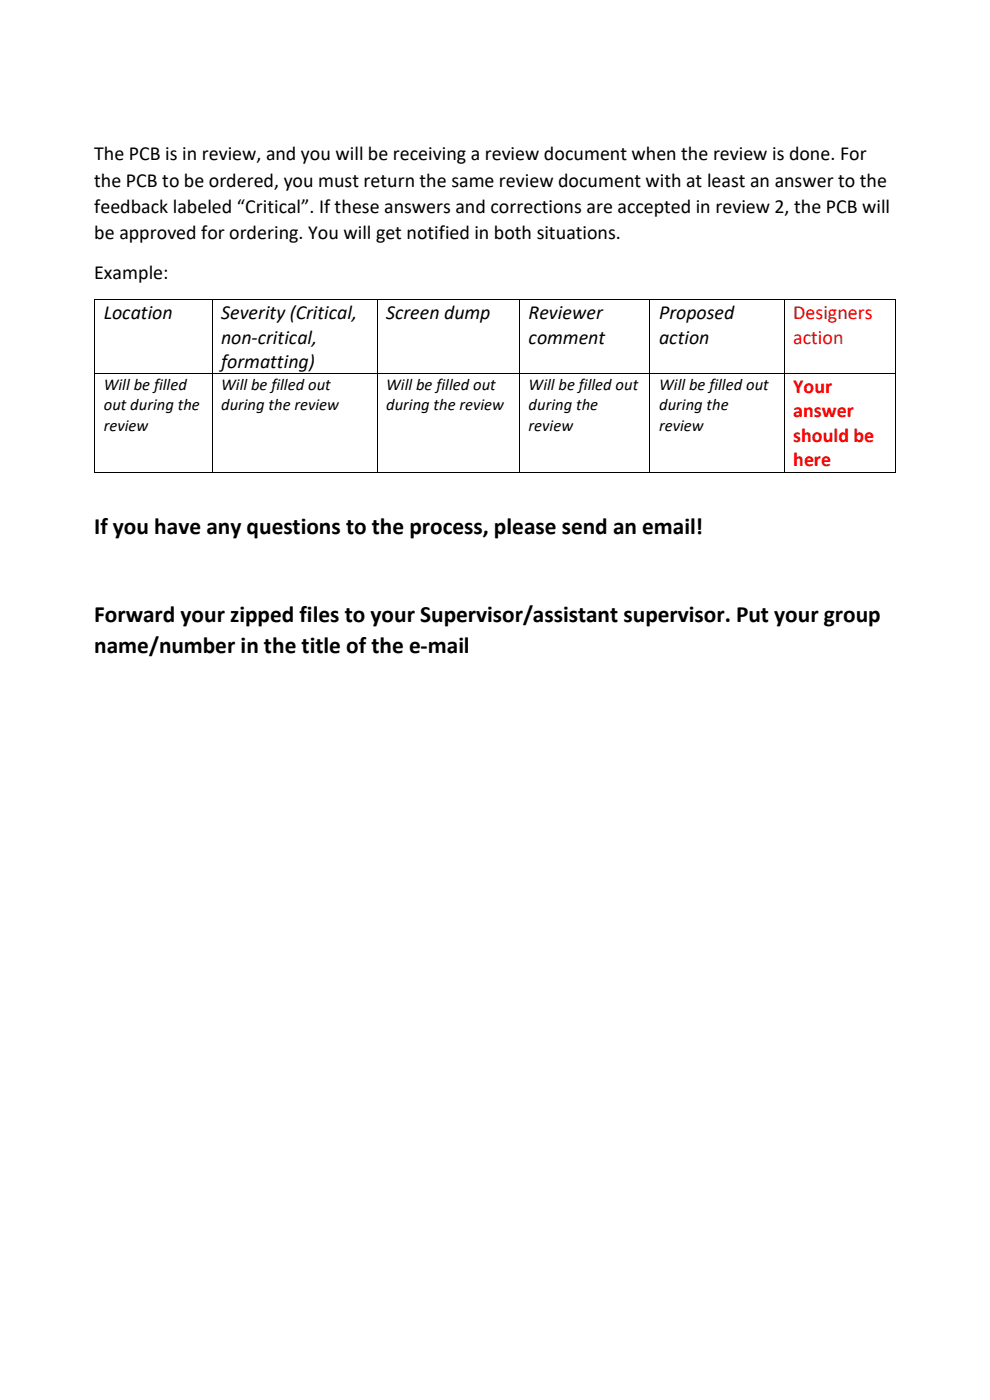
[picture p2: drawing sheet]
<svg xmlns="http://www.w3.org/2000/svg" width="210mm" height="297mm" viewBox="0 0 210 297" stroke-linecap="round" stroke-linejoin="round" font-family="sans-serif">
<defs><g id="words">
<g font-size="5">
<text x="20" y="113.3">If you have any questions to the process, please send an email!</text>
<text x="20" y="132">Forward your zipped files to your Supervisor/assistant supervisor. Put your group</text>
<text x="20" y="138.5">name/number in the title of the e-mail</text>
</g>
<g font-size="4.2">
<text x="20" y="34">The PCB is in review, and you will be receiving a review document when the review is done. For</text>
<text x="20" y="39.6">the PCB to be ordered, you must return the same review document with at least an answer to the</text>
<text x="20" y="45.2">feedback labeled “Critical”. If these answers and corrections are accepted in review 2, the PCB will</text>
<text x="20" y="50.8">be approved for ordering. You will get notified in both situations.</text>
<text x="20" y="59.1">Example:</text>
<text x="22" y="67.7">Location</text>
<text x="46.9" y="67.7">Severity (Critical,</text>
<text x="81.9" y="67.7">Screen dump</text>
<text x="112.1" y="67.7">Reviewer</text>
<text x="139.8" y="67.7">Proposed</text>
<text x="46.9" y="72.9">non-critical,</text>
<text x="112.1" y="72.9">comment</text>
<text x="139.8" y="72.9">action</text>
<text x="46.9" y="78.1">formatting)</text>
</g>
<g font-size="4.2" fill="#f00">
<text x="168.3" y="67.7">Designers</text>
<text x="168.3" y="72.9">action</text>
<text x="168.3" y="83.4">Your</text>
<text x="168.3" y="88.6">answer</text>
<text x="168.3" y="93.7">should be</text>
<text x="168.3" y="98.9">here</text>
</g>
<g font-size="3.5">
<text x="22" y="82.8">Will be filled</text>
<text x="46.9" y="82.8">Will be filled out</text>
<text x="81.9" y="82.8">Will be filled out</text>
<text x="112.1" y="82.8">Will be filled out</text>
<text x="139.8" y="82.8">Will be filled out</text>
<text x="22" y="87.1">out during the</text>
<text x="46.9" y="87.1">during the review</text>
<text x="81.9" y="87.1">during the review</text>
<text x="112.1" y="87.1">during the</text>
<text x="139.8" y="87.1">during the</text>
<text x="22" y="91.4">review</text>
<text x="112.1" y="91.4">review</text>
<text x="139.8" y="91.4">review</text>
</g>
</g></defs>
<g fill="#000">
<path d="M20 63.5h.2v.2h-.2zM20 79.2h.2v.2h-.2zM44.9 63.5h.2v.2h-.2zM44.9 79.2h.2v.2h-.2zM79.9 63.5h.2v.2h-.2zM79.9 79.2h.2v.2h-.2zM110.1 63.5h.2v.2h-.2zM110.1 79.2h.2v.2h-.2zM137.8 63.5h.2v.2h-.2zM137.8 79.2h.2v.2h-.2zM166.3 63.5h.2v.2h-.2zM166.3 79.2h.2v.2h-.2z"/>
<path d="M189.8 63.5h.2v.2h-.2zM189.8 79.2h.2v.2h-.2zM20 100.1h.2v.1h-.2zM44.9 100.1h.2v.1h-.2zM79.9 100.1h.2v.1h-.2zM110.1 100.1h.2v.1h-.2zM137.8 100.1h.2v.1h-.2zM166.3 100.1h.2v.1h-.2zM189.8 100.1h.2v.1h-.2z"/>
</g>
<g fill="none" stroke="#000" stroke-width=".21">
<path d="M20.1 63.7v15.5M20.1 79.4v20.7M20.2 63.6h24.7M20.2 79.3h24.7M45 63.7v15.5M45 79.4v20.7M45.1 63.6h34.8M45.1 79.3h34.8M80 63.7v15.5M80 79.4v20.7M80.1 63.6h30M80.1 79.3h30"/>
<path d="M110.2 63.7v15.5M110.2 79.4v20.7M110.3 63.6h27.5M110.3 79.3h27.5M137.9 63.7v15.5M137.9 79.4v20.7M138 63.6h28.3M138 79.3h28.3M166.4 63.7v15.5M166.4 79.4v20.7M166.5 63.6h23.3M166.5 79.3h23.3"/>
<path d="M189.9 63.7v15.5M189.9 79.4v20.7M20.2 100.2h24.7M45.1 100.2h34.8M80.1 100.2h30M110.3 100.2h27.5M138 100.2h28.3M166.5 100.2h23.3"/>
</g>
<use href="#words"/>
</svg>
